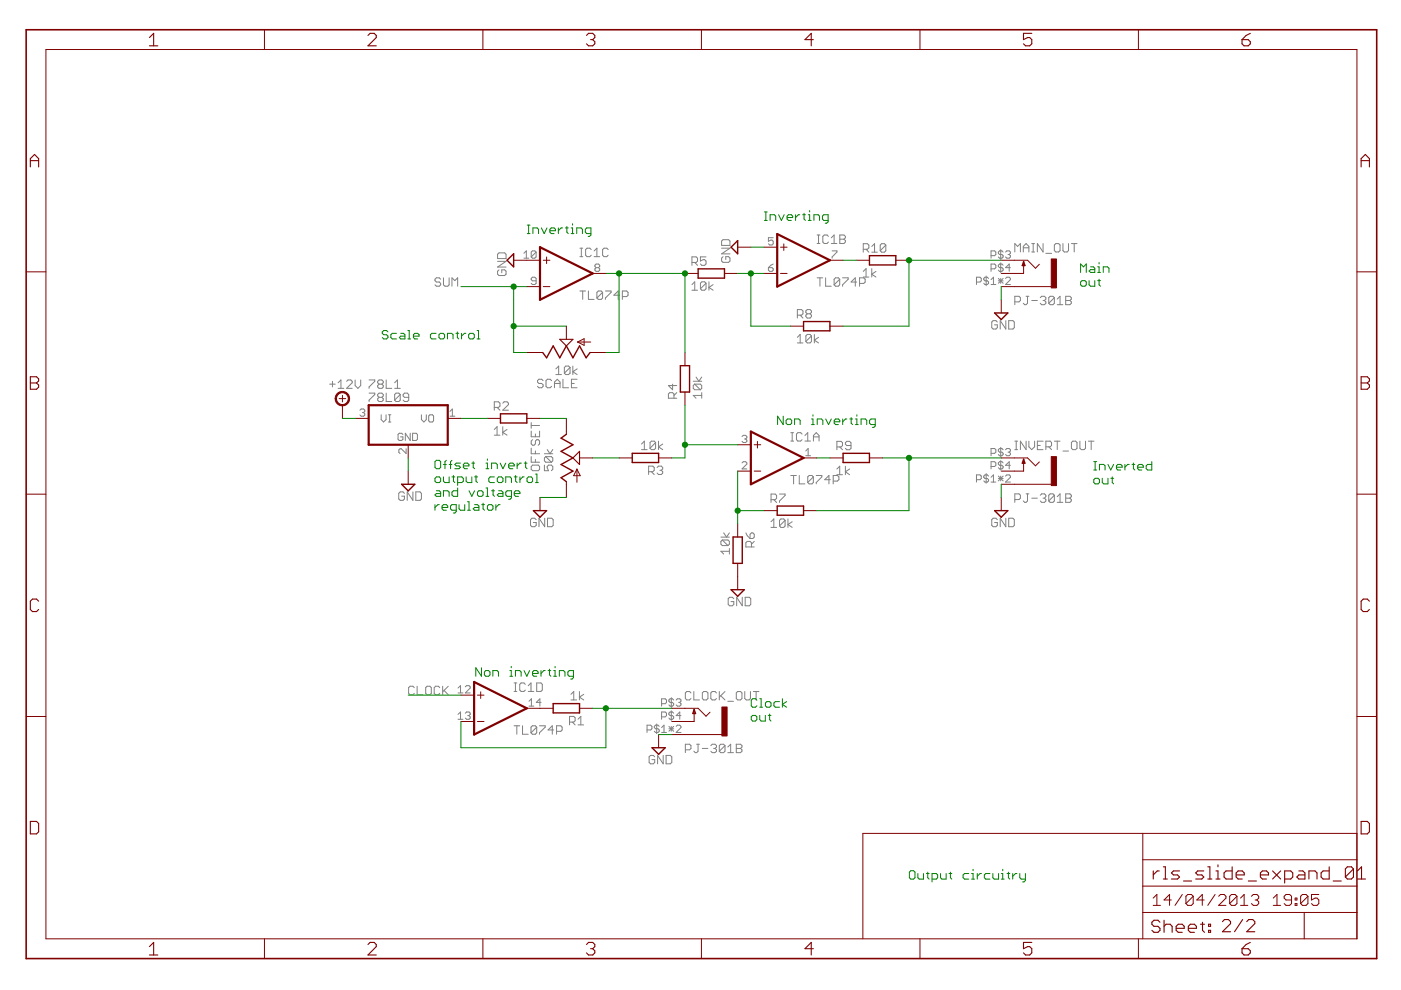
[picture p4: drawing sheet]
<svg xmlns="http://www.w3.org/2000/svg" width="297mm" height="210mm" viewBox="0 0 297 210" stroke-linecap="round" stroke-linejoin="round" font-family="sans-serif">
<g fill="none" stroke="#808080" stroke-width=".21">
<path d="M93.4 59.2l-.3-.3h-.6l-.3 .3v.3l.3 .3h.6l.3 .3v.3l-.3 .3h-.6l-.3-.3M94 58.9v1.5l.3 .3h.6l.3-.3v-1.5M105.5 55.4h1.8l-1.8 1.2h1.8M105.8 57.2l-.3 .3v.6l.3 .3h1.2l.3-.3v-.6l-.3-.3h-.6v.6M105.8 53.6h1.2l.3 .3v.9h-1.8v-.9zM111.1 54.7h1M111.1 53.7l.5-.5v1.5M113.7 53.4l-.3-.2h-.5l-.3 .2v1.1M113.7 59.5h-.8l-.3-.2v-.3l.3-.2h.5l.3 .2v1.1l-.3 .2h-.5l-.3-.2M113.7 53.4v1.1l-.3 .2h-.5l-.3-.2M113.7 53.4l-1.1 1.1M123 54.4h.5"/>
<path d="M123 52.6h.5M123.3 52.6v1.8M125.3 52.9l-.2-.3h-.6l-.3 .3v1.2l.3 .3h.6l.2-.3M126 53.2l.6-.6v1.8M126 54.4h1.1M126.4 56.7l-.3 .3v.3l.3 .2h.5l.2-.2v-.3l-.2-.3M126.4 56.7l-.3-.2v-.3l.3-.2h.5l.2 .2v.3l-.2 .2M126.4 56.7h.5M128.9 52.9l-.2-.3h-.6l-.3 .3v1.2l.3 .3h.6l.2-.3M146.7 55.6h.9l.3-.2v-.6l-.3-.3h-.9v1.8M147.3 55.6l.6 .7M149.7 54.5h-1.2v.9l.6-.3h.3l.3 .3v.6l-.3 .3h-.6l-.3-.3"/>
<path d="M150.3 59.8v1.7M153 52.6h1.8l-1.8 1.2h1.8M153.3 54.4l-.3 .3v.6l.3 .3h1.2l.3-.3v-.6l-.3-.3h-.6v.6M153.3 50.8h1.2l.3 .3v.9h-1.8v-.9zM162.9 56.7h.8l.2 .3v.3l-.2 .2h-.5l-.3-.2zM163.9 56l-1 .7M163.9 50.4h-1v.8l.5-.3h.3l.2 .3v.5l-.2 .2h-.5l-.3-.2M173.2 58.9h1.2M173.2 51.6h.6M173.2 49.8h.6M173.5 49.8v1.8M173.8 58.9v1.8"/>
<path d="M175 58.9v1.8h1.2M175.6 50.1l-.3-.3h-.5l-.3 .3v1.2l.3 .3h.5l.3-.3M176.3 50.4l.5-.6v1.8M176.3 51.6h1.1M176.4 53.2h1v.2l-1 1.1v.2M178 59.2l-.3-.3h-.6l-.3 .3v1.2M178 59.2v1.2l-.3 .3h-.6l-.3-.3M178 59.2l-1.2 1.2M178.1 49.8h.8l.3 .3v.3l-.3 .3 .3 .3v.3l-.3 .3h-.8zM178.1 50.7h.8M178.6 58.9h1.2v.3l-1.2 1.2v.3M181.6 59.8h-1.2l.9-.9v1.8"/>
<path d="M183 57.6l.6-.6v1.7M183 58.7h1.2M183 52.9h.9l.3-.3v-.6l-.3-.3h-.9v1.8M183.6 52.9l.6 .6M184.8 57v1.7M184.8 52.3l.6-.6v1.8M184.8 53.5h1.2M185.7 57.6l-.9 .5 .9 .6M187.8 52l-.3-.3h-.6l-.3 .3v1.2M187.8 52v1.2l-.3 .3h-.6l-.3-.3M187.8 52l-1.2 1.2M207 59.8h.8l.2-.3v-.5l-.2-.2h-.8v1.5"/>
<path d="M209.1 58.5v2.1M209.6 59l-.3-.2h-.5l-.2 .2v.3l.2 .2h.5l.3 .3v.3l-.3 .2h-.5l-.2-.2M210.1 54.2h.8l.2-.2v-.6l-.2-.2h-.8v1.5M210.1 59.3l.5-.5v1.5M210.1 57h.8l.2-.3v-.5l-.2-.2h-.8v1.5M211.7 59.5h1M211.7 59l1 1.1M212.2 52.9v2.1M212.2 55.7v2.1M212.2 59v1.1M212.7 56.2l-.3-.2h-.5l-.2 .2v.3l.2 .2h.5l.3 .3v.3l-.3 .2h-.5l-.2-.2M212.7 53.4l-.3-.2h-.5l-.2 .2v.3l.2 .3h.5l.3 .2v.3l-.3 .2h-.5l-.2-.2"/>
<path d="M212.7 59l-1 1.1M213.2 53.4l.3-.2h.5l.2 .2v.3l-.2 .3M213.2 59l.3-.2h.5l.2 .2v.3l-1 1h1M213.7 54h.3M214 54l.2 .2v.3l-.2 .2h-.5l-.3-.2M214.2 56.7h-1l.8-.7v1.5M215.2 53.4v-1.8l.6 .6 .5-.6v1.8M217 53.4v-1.2l.6-.6 .5 .6v1.2M217 52.5h1.1M218.8 53.4h.6M218.8 51.6h.6M219.1 51.6v1.8"/>
<path d="M221.1 51.6v1.8l-1.2-1.8v1.8M221.7 53.7h1.2M223.5 51.9l.4-.3h.6l.2 .3v1.2l-.2 .3h-.6l-.4-.3zM225.4 51.6v1.5l.3 .3h.6l.2-.3v-1.5M227.2 51.6h1.1M227.8 51.6v1.8M95.8 60.7v-1.8l.6 .6 .6-.6v1.8M117.9 78.2l.5-.6v1.8M117.9 79.4h1.1M120.9 77.9v1.2l-.4 .3h-.5l-.3-.3M120.9 77.9l-.4-.3h-.5l-.3 .3v1.2M120.9 77.9l-1.2 1.2"/>
<path d="M121.5 77.6v1.8M122.4 78.2l-.9 .6 .9 .6M123 61.7h1.2M123.5 61.7v1.8M124.8 61.7v1.8h1.2M127.8 62l-.3-.3h-.6l-.3 .3v1.2M127.8 62v1.2l-.3 .3h-.6l-.3-.3M127.8 62l-1.2 1.2M128.4 61.7h1.2v.3l-1.2 1.2v.3M131.4 62.6h-1.2l.9-.9v1.8M132 62.9h.9l.3-.3v-.6l-.3-.3h-.9v1.8M146.7 60.3l.6-.5v1.7"/>
<path d="M146.7 61.5h1.2M147.6 79.9l.6 .9 .6-.9M149.7 60v1.2l-.3 .3h-.6l-.3-.3M149.7 60l-.3-.2h-.6l-.3 .2v1.2M149.7 60l-1.2 1.2M151.2 60.3l-.9 .6 .9 .6M169.1 71.5l.6-.6v1.8M169.1 72.7h1.1M169.1 66.8h.8l.3-.3v-.6l-.3-.3h-.8v1.8M169.7 66.8l.5 .6M171.2 66.5l-.3-.3v-.3l.3-.3h.5l.3 .3v.3l-.3 .3M171.2 66.5l-.3 .3v.3l.3 .3h.5l.3-.3v-.3l-.3-.3"/>
<path d="M171.2 66.5h.5M172 71.2v1.2l-.3 .3h-.5l-.3-.3M172 71.2l-.3-.3h-.5l-.3 .3v1.2M172 71.2l-1.1 1.2M172.7 70.9v1.8M173.5 71.5l-.8 .6 .8 .6M182.2 60.1h.9l.3-.3v-.6l-.3-.3h-.9v1.8M210.1 60.3h1M211.5 68.3l-.3-.3h-.6l-.3 .3v1.2l.3 .3h.6l.3-.3v-.6h-.6M213.3 68v1.8l-1.2-1.8v1.8M213.9 68h.9l.3 .3v1.2l-.3 .3h-.9zM215.2 64h.8l.3-.3v-.6l-.3-.3h-.8v1.8"/>
<path d="M217.6 62.8h.5M217.8 62.8v1.5l-.2 .3h-.3l-.3-.3M218.8 63.7h1.1M220.6 63.1l.3-.3h.5l.3 .3v.3l-.3 .3M221.1 63.7h.3M221.4 63.7l.3 .3v.3l-.3 .3h-.5l-.3-.3M223.5 63.1l-.3-.3h-.5l-.3 .3v1.2M223.5 63.1v1.2l-.3 .3h-.5l-.3-.3M223.5 63.1l-1.1 1.2M224.2 63.4l.5-.6v1.8M224.2 64.6h1.1M226 62.8h.8l.3 .3v.3l-.3 .3 .3 .3v.3l-.3 .3h-.8z"/>
<path d="M226 63.7h.8M69.9 81.4h1.2M70.5 80.9v1.1M71.7 81.2l.6-.6v1.7M71.7 82.3h1.2M73.5 80.9l.3-.3h.6l.3 .3v.3l-1.2 1.1h1.2M75.3 80.6v1.1l.6 .6 .6-.6v-1.1M76.3 87l.3-.3h.5l.2 .3v.2l-.2 .3M76.8 87.5h.3M77.1 87.5l.2 .2v.3l-.2 .2h-.5l-.3-.2M78.3 83.4h1.2v.3l-1.2 1.1v.3M78.3 80.6h1.2v.3l-1.2 1.1v.3"/>
<path d="M80.4 81.4h.6M80.4 84.2l-.3-.3v-.2l.3-.3h.6l.3 .3v.2l-.3 .3M80.4 81.4l-.3-.2v-.3l.3-.3h.6l.3 .3v.3l-.3 .2M80.4 81.4l-.3 .3v.3l.3 .3h.6l.3-.3v-.3l-.3-.3M80.4 84.2l-.3 .3v.3l.3 .3h.6l.3-.3v-.3l-.3-.3M80.4 84.2h.6M80.8 87.9v1.1l.5 .5 .6-.5v-1.1M81.9 83.4v1.7h1.2M81.9 80.6v1.7h1.2M82.4 89.5h.5M82.4 87.9h.5M82.6 87.9v1.6"/>
<path d="M83.7 82.3h1.2M83.7 81.2l.6-.6v1.7M84.9 83.7l-.3-.3h-.6l-.3 .3v1.1M84.9 83.7v1.1l-.3 .3h-.6l-.3-.3M84.9 83.7l-1.2 1.1M85.4 92.1l-.2-.2h-.6l-.2 .2v1l.2 .3h.6l.2-.3v-.5h-.5M86.1 95.1v1.1l-1-1.1h-.3l-.2 .3v.5l.2 .3M86.7 84.2h-.9l-.3-.3v-.2l.3-.3h.6l.3 .3v1.1l-.3 .3h-.6l-.3-.3M87 91.9v1.5l-1.1-1.5v1.5M87.5 91.9h.7l.3 .2v1l-.3 .3h-.7zM89.3 87.9v1.1l.6 .5 .5-.5v-1.1M90.9 88.2l.2-.3h.6l.2 .3v1l-.2 .3h-.6l-.2-.3z"/>
<path d="M95.4 88.2h1M95.4 87.2l.5-.5v1.5M104.8 91.1l.6-.6v1.8M104.8 92.3h1.2M104.8 86.4h.9l.3-.3v-.6l-.3-.3h-.9v1.8M105.4 86.4l.6 .6M106.6 90.5v1.8M106.6 85.5l.3-.3h.6l.3 .3v.3l-1.2 1.2h1.2M107.5 91.1l-.9 .6 .9 .6M112.6 91.4v1.2h1.8v-1.2M112.6 98.9l.3-.3h1.2l.3 .3v.6l-.3 .3h-1.2l-.3-.3zM112.6 96.8v1.2h1.8"/>
<path d="M112.6 95v1.2h1.8M112.6 89.6v1.2M112.6 90.2h1.8M112.9 93.2l-.3 .3v.6l.3 .3h.3l.3-.3v-.6l.3-.3h.3l.3 .3v.6l-.3 .3M113.5 92v.6M113.5 95.6v.6M113.5 97.4v.6M115.1 80.7l-.2-.3h-.6l-.3 .3v.3l.3 .3h.6l.2 .3v.3l-.2 .3h-.6l-.3-.3M115.4 98.6v1.2h.9l-.3-.6v-.3l.3-.3h.6l.3 .3v.6l-.3 .3M115.4 96.2h1.8M115.7 96.8l-.3 .3v.6l.3 .3h1.2M115.7 96.8h1.2l.3 .3v.6l-.3 .3"/>
<path d="M115.7 96.8l1.2 1.2M116 95.3l.6 .9 .6-.9M116.9 80.7l-.3-.3h-.5l-.3 .3v1.2l.3 .3h.5l.3-.3M117.6 81.3h1.1M117.6 82.2v-1.2l.6-.6 .5 .6v1.2M119.4 80.4v1.8h1.1M121.2 81.3h.6M122.3 80.4h-1.1v1.8h1.1M136 94.1l.6-.6v1.8M136 95.3h1.2M139 93.8v1.2l-.3 .3h-.6l-.3-.3M139 93.8l-.3-.3h-.6l-.3 .3v1.2"/>
<path d="M139 93.8l-1.2 1.2M139.3 99.1l.3-.3h.6l.3 .3v.3l-.3 .3M139.6 93.5v1.8M139.9 99.7h.3M140.2 99.7l.3 .3v.3l-.3 .3h-.6l-.3-.3M140.5 94.1l-.9 .6 .9 .6M142.6 81.4v1.2l-.9-.9h1.8M142.9 84.4v-.9l-.3-.3h-.6l-.3 .3v.9h1.8M143.5 83.2l-.6 .6M147 80.8h1.8M147.3 81.4h1.2l.3 .3v.6l-.3 .3M147.3 81.4l-.3 .3v.6l.3 .3h1.2"/>
<path d="M147.3 81.4l1.2 1.2M148.8 83.8h-1.8l.6 .6M148.8 83.2v1.2M157.3 92.6l.3-.3h.5l.2 .3v.2l-.2 .3M157.3 98.1l.3-.2h.5l.2 .2v.3l-1 1h1M157.8 93.1h.3M158.1 93.1l.2 .2v.3l-.2 .2h-.5l-.3-.2M167.7 93.5h.6M167.7 91.7h.6M168 91.7v1.8M170.1 92l-.3-.3h-.6l-.3 .3v1.2l.3 .3h.6l.3-.3M170.7 92.3l.6-.6v1.8"/>
<path d="M170.7 93.5h1.2M170.8 96.6h1.1M170.8 95.6l.5-.5v1.5M172.5 93.5v-1.2l.6-.6 .6 .6v1.2M172.5 92.6h1.2M177.4 99.4l.6-.6v1.8M177.4 94.8h.9l.3-.3v-.6l-.3-.3h-.9v1.8M178 94.8l.6 .6M179.2 98.8v1.8M180.1 99.4l-.9 .6 .9 .6M180.4 94.5h-.9l-.3-.3v-.3l.3-.3h.6l.3 .3v1.2l-.3 .3h-.6l-.3-.3M210.1 96.1h.8l.2-.2v-.5l-.2-.3h-.8v1.5"/>
<path d="M210.1 98.9h.8l.2-.2v-.6l-.2-.2h-.8v1.5M212.2 94.8v2.1M212.2 97.6v2.1M212.7 95.4l-.3-.3h-.5l-.2 .3v.2l.2 .3h.5l.3 .2v.3l-.3 .2h-.5l-.2-.2M212.7 98.1l-.3-.2h-.5l-.2 .2v.3l.2 .3h.5l.3 .2v.3l-.3 .2h-.5l-.2-.2M213.2 95.4l.3-.3h.5l.2 .3v.2l-.2 .3M213.7 95.9h.3M214 95.9l.2 .2v.3l-.2 .2h-.5l-.3-.2M214.2 98.7h-1l.8-.8v1.5M215.2 95.3h.6M215.2 93.5h.6M215.5 93.5v1.8"/>
<path d="M217.6 93.5v1.8l-1.3-1.8v1.8M218.1 93.5v1.2l.6 .6 .7-.6v-1.2M219.9 94.4h.7M221.1 93.5h-1.2v1.8h1.2M221.7 94.7h1l.2-.3v-.6l-.2-.3h-1v1.8M222.4 94.7l.5 .6M223.5 93.5h1.2M224.2 93.5v1.8M225.4 95.6h1.1M227.2 93.8l.3-.3h.5l.3 .3v1.2l-.3 .3h-.5l-.3-.3zM229 93.5v1.5l.3 .3h.5l.3-.3v-1.5M230.8 93.5h1.1"/>
<path d="M231.4 93.5v1.8M85.7 104.6l-.3-.3h-.5l-.4 .3v1.2l.4 .3h.5l.3-.3v-.6h-.5M87.5 104.3v1.8l-1.2-1.8v1.8M88.2 104.3h.8l.3 .3v1.2l-.3 .3h-.8zM113.7 110.2l-.3-.3h-.6l-.3 .3v1.2l.3 .3h.6l.3-.3v-.6h-.6M115.5 109.9v1.8l-1.2-1.8v1.8M116.1 109.9h.9l.3 .3v1.2l-.3 .3h-.9zM137.5 100h.9l.3-.3v-.6l-.3-.3h-.9v1.8M138.1 100l.6 .6M152.8 113.9h1.8M153.1 114.5h1.2l.3 .3v.6l-.3 .3M153.1 114.5l-.3 .3v.6l.3 .3h1.2"/>
<path d="M153.1 114.5l1.2 1.2M153.4 113l.7 .9 .5-.9M154.6 116.9h-1.8l.6 .6M154.6 116.3v1.2M158.1 113l.3 .6 .6 .6M159 113.3l.3-.3h.3l.3 .3v.6l-.3 .3h-.6zM159.3 116v-.9l-.3-.3h-.6l-.3 .3v.9h1.8M159.9 114.8l-.6 .6M163.5 105.9h.9l.3-.3v-.5l-.3-.3h-.9v1.7M163.5 110.6l.6-.6v1.8M163.5 111.8h1.2M164.1 105.9l.6 .6"/>
<path d="M165.3 104.8h1.2v.3l-1.2 1.1v.3M166.5 110.3v1.2l-.3 .3h-.6l-.3-.3M166.5 110.3l-.3-.3h-.6l-.3 .3v1.2M166.5 110.3l-1.2 1.2M167.1 110v1.8M167.7 100.8h1.1M168 110.6l-.9 .6 .9 .6M168.3 100.8v1.8M169.5 100.8v1.8h1.1M172.4 101.1l-.3-.3h-.5l-.3 .3v1.2M172.4 101.1v1.2l-.3 .3h-.5l-.3-.3M172.4 101.1l-1.1 1.2"/>
<path d="M173.1 100.8h1.1v.3l-1.1 1.2v.3M176 101.7h-1.1l.8-.9v1.8M176.7 102h.8l.4-.3v-.6l-.4-.3h-.8v1.8M177.4 100.6h1.2M207 101.7h.8l.2-.2v-.6l-.2-.2h-.8v1.5M209.1 100.4v2.1M209.6 100.9l-.3-.2h-.5l-.2 .2v.3l.2 .3h.5l.3 .2v.3l-.3 .2h-.5l-.2-.2M210.1 102.2h1M210.1 101.2l.5-.5v1.5M211.5 110.2l-.3-.3h-.6l-.3 .3v1.2l.3 .3h.6l.3-.3v-.6h-.6M211.7 100.9l1 1.1M211.7 101.5h1"/>
<path d="M212.2 100.9v1.1M212.7 100.9l-1 1.1M213.2 100.9l.3-.2h.5l.2 .2v.3l-1 1h1M213.3 109.9v1.8l-1.2-1.8v1.8M213.9 109.9h.9l.3 .3v1.2l-.3 .3h-.9zM215.2 105.9h.8l.3-.3v-.6l-.3-.3h-.8v1.8M217.6 104.7h.5M217.8 104.7v1.5l-.2 .3h-.3l-.3-.3M218.8 105.6h1.1M220.6 105l.3-.3h.5l.3 .3v.3l-.3 .3M221.1 105.6h.3M221.4 105.6l.3 .3v.3l-.3 .3h-.5l-.3-.3"/>
<path d="M223.5 105l-.3-.3h-.5l-.3 .3v1.2M223.5 105v1.2l-.3 .3h-.5l-.3-.3M223.5 105l-1.1 1.2M224.2 106.5h1.1M224.2 105.3l.5-.6v1.8M226 104.7h.8l.3 .3v.3l-.3 .3 .3 .3v.3l-.3 .3h-.8zM226 105.6h.8M155.6 126.9l-.3-.3h-.6l-.3 .3v1.2l.3 .3h.6l.3-.3v-.5h-.6M157.4 126.6v1.8l-1.2-1.8v1.8M158 126.6h.9l.3 .3v1.2l-.3 .3h-.9zM87.8 145.8l-.3-.3h-.6l-.3 .3v1.2l.3 .3h.6l.3-.3M88.4 145.5v1.8h1.2"/>
<path d="M90.3 145.8l.3-.3h.5l.3 .3v1.2l-.3 .3h-.5l-.3-.3zM93.2 145.8l-.3-.3h-.5l-.3 .3v1.2l.3 .3h.5l.3-.3M93.9 145.5v1.8M94.1 146.4l.9 .9M95 145.5l-1.1 1.2M97.1 151.5l.5-.5v1.5M97.1 145.9l.5-.5v1.5M97.1 152.5h1M97.1 146.9h1M98.7 151.2l.2-.2h.5l.3 .2v.3l-.3 .2M98.7 145.6l.2-.2h.5l.3 .2v.3l-1 1h1M99.2 151.7h.2"/>
<path d="M99.4 151.7l.3 .3v.3l-.3 .2h-.5l-.2-.2M109 153.9h1.2M109 146.6h.6M109 144.8h.6M109.3 144.8v1.8M109.6 153.9v1.8M110.8 153.9v1.8h1.2M111.4 145.1l-.3-.3h-.6l-.3 .3v1.2l.3 .3h.6l.3-.3M112 145.4l.6-.6v1.8M112 146.6h1.2M112.2 148.7l.5-.5v1.5M112.2 149.7h1"/>
<path d="M113.8 154.2l-.3-.3h-.6l-.3 .3v1.2M113.8 154.2v1.2l-.3 .3h-.6l-.3-.3M113.8 144.8h.9l.3 .3v1.2l-.3 .3h-.9zM113.8 154.2l-1.2 1.2M114.4 153.9h1.2v.3l-1.2 1.2v.3M114.7 148.9h-1l.8-.7v1.5M117.4 154.8h-1.2l.9-.9v1.8M118 155.1h.9l.3-.3v-.6l-.3-.3h-.9v1.8M120.8 153.1h.8l.3-.3v-.6l-.3-.3h-.8v1.8M121.1 147.2l.5-.6v1.8M121.1 148.4h1.2M121.3 153.1l.6 .6"/>
<path d="M122.6 152.5l.5-.6v1.8M122.6 153.7h1.1M122.9 146.6v1.8M123.8 147.2l-.9 .6 .9 .6M137.2 154.8h.8l.2-.3v-.5l-.2-.2h-.8v1.5M139.2 153.5v2.1M139.8 154l-.3-.2h-.5l-.3 .2v.3l.3 .2h.5l.3 .3v.2l-.3 .3h-.5l-.3-.3M140.3 152h.7l.3-.3v-.5l-.3-.2h-.7v1.5M140.3 155.3h1M140.3 154.3l.5-.5v1.5M140.3 149.2h.7l.3-.3v-.5l-.3-.2h-.7v1.5M141.8 154.5h1"/>
<path d="M141.8 154l1 1M142.3 147.9v2.1M142.3 150.7v2.1M142.3 154v1M142.8 151.2l-.2-.2h-.5l-.3 .2v.3l.3 .2h.5l.2 .3v.3l-.2 .2h-.5l-.3-.2M142.8 148.4l-.2-.2h-.5l-.3 .2v.3l.3 .2h.5l.2 .3v.3l-.2 .2h-.5l-.3-.2M142.8 154l-1 1M143.4 154l.2-.2h.5l.3 .2v.3l-1 1h1M143.4 148.4l.2-.2h.5l.3 .2v.3l-.3 .2M143.9 148.9h.2M144.1 148.9l.3 .3v.3l-.3 .2h-.5l-.2-.2M144.4 151.7h-1l.7-.7v1.5"/>
<path d="M145.3 159h.9l.3-.3v-.6l-.3-.3h-.9v1.8M146.5 146.9l-.3-.3h-.6l-.3 .3v1.2l.3 .3h.6l.3-.3M147.1 146.6v1.8h1.2M147.7 157.8h.6M148 157.8v1.5l-.3 .3h-.3l-.3-.3M148.9 158.7h1.2M148.9 146.9l.3-.3h.6l.3 .3v1.2l-.3 .3h-.6l-.3-.3zM150.7 158.1l.3-.3h.6l.3 .3v.3l-.3 .3M151.3 158.7h.3M151.6 158.7l.3 .3v.3l-.3 .3h-.6l-.3-.3M151.9 146.9l-.3-.3h-.6l-.3 .3v1.2l.3 .3h.6l.3-.3M152.5 146.6v1.8"/>
<path d="M152.8 147.5l.9 .9M153.7 158.1l-.3-.3h-.6l-.3 .3v1.2M153.7 158.1v1.2l-.3 .3h-.6l-.3-.3M153.7 158.1l-1.2 1.2M153.7 146.6l-1.2 1.2M154.3 159.6h1.2M154.3 158.4l.6-.6v1.8M154.3 148.7h1.2M156.1 157.8h.9l.3 .3v.3l-.3 .3 .3 .3v.3l-.3 .3h-.9zM156.1 158.7h.9M156.4 146.6h.6l.3 .3v1.2l-.3 .3h-.6l-.3-.3v-1.2zM157.9 146.6v1.5l.3 .3h.6l.3-.3v-1.5"/>
<path d="M159.7 146.6h1.2M160.3 146.6v1.8M138.8 160.5l-.3-.3h-.6l-.3 .3v1.1l.3 .3h.6l.3-.3v-.5h-.6M140.6 160.2v1.7l-1.2-1.7v1.7M141.2 160.2h.9l.3 .3v1.1l-.3 .3h-.9z"/>
</g>
<g fill="none" stroke="#800000" stroke-width=".21">
<path d="M9.7 10.5h278v188.6h-278zM56.1 6.3v4.2M102.4 6.3v4.2M148.7 6.3v4.2M195.1 6.3v4.2M241.4 6.3v4.2M5.5 57.6h4.2M108.9 55.2h5.6M115.2 55.2h1.4M115.9 54.5v1.4M125.7 58h2.8M145.2 58h2.8"/>
<path d="M153.6 58h2.8M156.4 52.4h2.8M162 58h2.8M162 52.4h2.8M165.5 58h1.4M165.5 52.4h1.4M166.2 51.7v1.4M176 55.2h2.8M181.5 55.2h2.8M189.9 55.2h2.8M212.3 55.2h5.6l1.6 1.7 .9-.9M217 55.5v2.5h-4.7"/>
<path d="M287.7 57.6h4.2M111.7 60.8h2.8M111.7 74.7h3.4M115.2 60.8h1.4M120.1 69.2v2.7M122.4 72.5h2.8M122.4 72.5l1.4-.7v1.4zM125.1 74.7h3.4M145.2 74.7v2.8M167.6 69.2h2.8M176 69.2h2.8M212.3 60.8h10.6"/>
<path d="M212.3 63.6v2.8M71.9 84.5h1.4M72.6 83.8v1.4M72.6 85.9v2.8M75.4 88.7h2.8M86.6 94.3v2.8M86.6 99.9v2.8M94.9 88.7h2.8M103.3 88.7h2.8M111.7 88.7h2.8M120.1 88.7v3.4M122.3 99.5v2.8"/>
<path d="M122.3 99.5l.7 1.4h-1.4zM122.9 97.1h2.8M131.3 97.1h2.7M139.6 97.1h2.8M145.2 83.1v2.8M156.4 99.9h2.8M156.4 94.3h2.8M159.9 99.9h1.4M159.9 94.3h1.4M160.6 93.6v1.4M170.4 97.1h2.8M176 97.1h2.8"/>
<path d="M184.3 97.1h2.8M212.3 97.1h5.6l1.6 1.7 .9-.9M217 97.4v2.5h-4.7M5.5 104.8h4.2M114.5 105.5v2.8M120.1 102.1v3.4M156.4 111.1v2.8M156.4 119.4v5.6M162 108.3h2.8M170.4 108.3h2.8M212.3 102.7h10.6M212.3 105.5v2.8"/>
<path d="M287.7 104.8h4.2M5.5 151.9h4.2M97.7 147.4h2.8M97.7 153h2.8M101.2 147.4h1.4M101.2 153h1.4M101.9 146.7v1.4M111.7 150.2h5.6M122.9 150.2h2.8M139.6 155.7v2.8M142.4 150.2h5.6l1.7 1.6 .8-.8M142.4 155.7h10.7"/>
<path d="M147.2 150.5v2.5h-4.8M287.7 151.9h4.2M242.3 176.7v22.4M287.7 176.7h-104.8v22.4M56.1 199.1v4.1M102.4 199.1v4.1M148.7 199.1v4.1M195.1 199.1v4.1M241.4 199.1v4.1M242.3 193.5h45.4M242.3 187.9h45.4M242.3 182.3h45.4"/>
<path d="M244.5 190.4l.8-.7v2.3M244.5 192h1.5M248.3 190.8h-1.5l1.2-1.1v2.3M250.7 189.7l-1.6 2.3M253 190v1.6l-.4 .4h-.8l-.4-.4M253 190l-.4-.3h-.8l-.4 .3v1.6M253 190l-1.6 1.6M255.3 190.8h-1.6l1.2-1.1v2.3M257.6 189.7l-1.5 2.3M258.4 190l.4-.3h.7l.4 .3v.4l-1.5 1.6h1.5M262.3 190v1.6l-.4 .4h-.8l-.4-.4M262.3 190l-.4-.3h-.8l-.4 .3v1.6"/>
<path d="M262.3 190l-1.6 1.6M263 192h1.6M263 190.4l.8-.7v2.3M265.3 190l.4-.3h.8l.4 .3v.4l-.4 .4M266.1 190.8h.4M266.5 190.8l.4 .4v.4l-.4 .4h-.8l-.4-.4M270 192h1.5M270 190.4l.7-.7v2.3M273.8 190.8h-1.1l-.4-.4v-.4l.4-.3h.7l.4 .3v1.6l-.4 .4h-.7l-.4-.4M274.6 191.6h.4v.4h-.4zM274.6 190.4h.4v.4h-.4zM276.5 193.5v5.6"/>
<path d="M277.3 190v1.6l-.4 .4h-.8l-.3-.4M277.3 190l-.4-.3h-.8l-.3 .3v1.6M277.3 190l-1.5 1.6M279.6 189.7h-1.5v1.1l.7-.4h.4l.4 .4v.8l-.4 .4h-.8l-.3-.4"/>
</g>
<g fill="none" stroke="#800000" stroke-width=".3">
<path d="M107.5 55.2l1.4-1.4v2.8zM148 57h5.6v2h-5.6zM156.4 51v2.8l-1.4-1.4zM184.3 54.2h5.6v2h-5.6zM217 55.5l.3 .8h-.6zM115.1 74.7l.8 1.2 1.4-2.6 1.4 2.6 1.4-2.6 1.4 2.6 1.4-2.6 1.4 2.6 .8-1.2M144.3 77.5h1.9v5.6h-1.9zM170.4 68.2h5.6v1.9h-5.6zM210.9 66.4h2.8l-1.4 1.4zM106.1 87.7h5.6v2h-5.6zM120.1 92.1l-1.1 .8 2.5 1.4-2.5 1.4 2.5 1.4-2.5 1.4 2.5 1.4-2.5 1.4 1.1 .8M134 96.1h5.6v2h-5.6z"/>
<path d="M178.8 96.1h5.5v2h-5.5zM217 97.4l.3 .8h-.6zM85.2 102.7h2.7l-1.3 1.4zM113.1 108.3h2.8l-1.4 1.4zM155.4 113.9h2v5.5h-2zM164.8 107.3h5.6v1.9h-5.6zM210.9 108.3h2.8l-1.4 1.4zM155 125h2.8l-1.4 1.4zM117.3 149.2h5.6v2h-5.6zM138.2 158.5h2.8l-1.4 1.4zM147.2 150.5l.3 .8h-.6z"/>
</g>
<g fill="#800000" stroke="#800000" stroke-width=".21">
<path d="M222.9 96.8h1.1v6.2h-1.1z"/>
<path d="M222.9 54.9h1.1v6.1h-1.1z"/>
<path d="M153.1 149.9h1.1v6.1h-1.1z"/>
</g>
<path d="M114.5 52.4l11.2 5.6-11.2 5.6zM164.8 49.6l11.2 5.6-11.2 5.6zM78.2 85.9h16.7v8.4h-16.7zM159.2 91.5l11.2 5.6-11.2 5.6zM100.5 144.6l11.2 5.6-11.2 5.5z" fill="none" stroke="#800000" stroke-width=".47"/>
<g fill="none" stroke="#800000" stroke-width=".23">
<path d="M31.7 8l.9-.9v2.6M31.7 9.7h1.8M78 7.5l.5-.4h.8l.5 .4v.5l-1.8 1.7h1.8M124.4 7.5l.4-.4h.9l.4 .4v.5l-.4 .4M125.2 8.4h.5M125.7 8.4l.4 .4v.5l-.4 .4h-.9l-.4-.4M172.4 8.4h-1.7l1.3-1.3v2.6M218.8 7.1h-1.8v1.3l.9-.4h.4l.5 .4v.9l-.5 .4h-.9l-.4-.4M263.3 8.4h1.3l.5 .4v.5l-.5 .4h-.8l-.5-.4zM265.1 7.1l-.9 .4-.9 .9M6.4 35.4v-1.8l.9-.9 .9 .9v1.8M6.4 34.1h1.8"/>
<path d="M288.6 34.1h1.7M288.6 35.4v-1.8l.9-.9 .8 .9v1.8M6.4 79.9h1.3l.5 .4v.5l-.5 .4 .5 .4v.5l-.5 .4h-1.3zM118.7 71.9h2.8l-1.4 1.4zM288.6 79.9h1.3l.4 .4v.5l-.4 .4 .4 .4v.5l-.4 .4h-1.3zM6.4 81.2h1.3M121.5 97.1l1.4-1.4v2.8zM288.6 81.2h1.3M8.2 127.5l-.5-.5h-.8l-.5 .5v1.7l.5 .5h.8l.5-.5M290.3 127.5l-.4-.5h-.9l-.4 .5v1.7l.4 .5h.9l.4-.5M6.4 174.2h1.3l.5 .4v1.8l-.5 .4h-1.3zM288.6 174.2h1.3l.4 .4v1.8l-.4 .4h-1.3z"/>
<path d="M218.8 199.8h-1.8v1.3l.9-.4h.4l.5 .4v.9l-.5 .5h-.9l-.4-.5M244.5 184.7v1.7M245.8 184.7h-.4l-.9 .8M245.9 195.5l-.4-.4h-.8l-.5 .4v.5l.5 .4h.8l.4 .4v.5l-.4 .4h-.8l-.5-.4M246.7 183.8h.4v2.6M246.7 186.4h.8M246.8 195.1v2.6M246.8 196.4l.4-.4h.9l.4 .4v1.3M249.4 196.8h1.7v-.4l-.4-.4h-.9l-.4 .4v.9l.4 .4h.9M250.1 184.7h-1.3l-.4 .4 .4 .4h.9l.4 .4-.4 .5h-1.3M250.9 186.8h1.7M251.9 196.8h1.8v-.4l-.5-.4h-.8l-.5 .4v.9l.5 .4h.8"/>
<path d="M254.5 196h.9M255 195.5v1.8l.4 .4M255.2 184.7h-1.3l-.4 .4 .4 .4h.9l.4 .4-.4 .5h-1.3M256.1 183.8h.4v2.6M256.1 186.4h.8M256.2 196h.5v.4h-.5zM256.2 197.3h.5v.4h-.5zM257.8 184.7h.4v1.7M257.8 186.4h.9M258.2 183.4v.4M259.2 195.4l.4-.4h.9l.4 .4v.4l-1.7 1.7h1.7M261.2 183.8v2.6h-1.3l-.4-.5v-.8l.4-.4h1.3"/>
<path d="M262.1 185.5h1.7v-.4l-.4-.4h-.9l-.4 .4v.8l.4 .5h.9M263.5 195l-1.8 2.5M264.3 195.4l.5-.4h.8l.4 .4v.4l-1.7 1.7h1.7M264.7 186.8h1.7M265.1 199.8l-.9 .5-.9 .8M267.2 185.5h1.7v-.4l-.4-.4h-.8l-.5 .4v.8l.5 .5h.8M269.8 184.7l1.7 1.7M271.5 184.7l-1.7 1.7M272.4 186.4h1.3l.4-.5v-.8l-.4-.4h-1.3v2.5M275.4 184.7h.8l.5 .4v1.3h-1.3l-.4-.5 .4-.4h1.3M277.5 186.4v-1.7h1.3l.4 .4v1.3M281.8 183.8v2.6h-1.3l-.4-.5v-.8l.4-.4h1.3"/>
<path d="M282.7 186.8h1.7M287 184.2l-.5-.4h-.8l-.5 .4v1.7M287 184.2v1.7l-.5 .5h-.8l-.5-.5M287 184.2l-1.8 1.7M287.8 186.4h1.7M287.8 184.7l.9-.9v2.6M31.7 200.7l.9-.9v2.7M31.7 202.5h1.8M78 200.3l.5-.5h.8l.5 .5v.4l-1.8 1.8h1.8M124.4 200.3l.4-.5h.9l.4 .5v.4l-.4 .4M125.2 201.1h.5M125.7 201.1l.4 .5v.4l-.4 .5h-.9l-.4-.5"/>
<path d="M172.4 201.1h-1.7l1.3-1.3v2.7M263.3 201.1h1.3l.5 .5v.4l-.5 .5h-.8l-.5-.5z"/>
</g>
<path d="M5.5 6.3h286.4v196.9h-286.4z" fill="none" stroke="#800000" stroke-width=".34"/>
<path d="M71.4 83.5a1.54 1.54 0 0 1 2.5 .2 1.54 1.54 0 0 1-.9 2.3 1.54 1.54 0 0 1-1.9-1.5h.2a1.25 1.25 0 0 1 1.8-1.2 1.25 1.25 0 0 1 .3 2.1 1.25 1.25 0 0 1-2-.6l-.1-.3h-.2z" fill-rule="evenodd" fill="#800000" stroke="#800000" stroke-width=".21"/>
<g fill="none" stroke="#008000" stroke-width=".21">
<path d="M111.8 49.5h.6M111.8 47.7h.6M112.1 47.7v1.8M113 49.5v-1.2h.9l.3 .3v.9M114.8 48.3l.6 1.2 .6-1.2M116.6 48.9h1.2v-.3l-.3-.3h-.6l-.3 .3v.6l.3 .3h.6M118.4 48.3v1.2M119.3 48.3h-.3l-.6 .6M119.9 48.3h.6M120.2 48v1.2l.3 .3M121.1 49.5h.6M121.1 48.3h.3v1.2"/>
<path d="M121.4 47.4v.3M122.3 49.5v-1.2h.9l.3 .3v.9M125.3 49.5h-.9l-.3-.3v-.6l.3-.3h.9v1.5l-.3 .3h-.3M128.5 58h16.7v16.7M131.3 58v16.7h-2.8M156.4 58h5.6M159.2 52.4h2.8M159.2 58v11.2h8.4M162.1 46.7h.6M162.1 44.9h.6M162.4 44.9v1.8M163.3 46.7v-1.2h.9l.3 .3v.9"/>
<path d="M165.1 45.5l.6 1.2 .6-1.2M166.9 46.1h1.2v-.3l-.3-.3h-.6l-.3 .3v.6l.3 .3h.6M168.7 45.5v1.2M169.6 45.5h-.3l-.6 .6M170.2 45.5h.6M170.5 45.2v1.2l.3 .3M171.4 46.7h.6M171.4 45.5h.3v1.2M171.7 44.6v.3M172.6 46.7v-1.2h.9l.3 .3v.9M175.6 46.7h-.9l-.3-.3v-.6l.3-.3h.9v1.5l-.3 .3h-.3M178.8 55.2h2.7"/>
<path d="M212.3 55.2h-19.6v14h-13.9M229.1 57.8v-1.8l.6 .6 .6-.6v1.8M229.1 59.8l.3-.3h.6l.3 .3v.6l-.3 .3h-.6l-.3-.3zM230.9 59.5v.9l.3 .3h.9v-1.2M231.2 56.6h.6l.3 .3v.9h-.9l-.3-.3 .3-.3h.9M232.7 56.6h.3v1.2M232.7 57.8h.6M232.7 59.5h.6M233 55.7v.3M233 59.2v1.2l.3 .3M233.9 57.8v-1.2h.9l.3 .3v.9M82.3 70.4l-.3-.3h-.6l-.4 .3v.3l.4 .3h.6l.3 .3v.3l-.3 .3h-.6l-.4-.3"/>
<path d="M84.1 70.7h-.9l-.3 .3v.6l.3 .3h.9M85 70.7h.6l.3 .3v.9h-.9l-.3-.3 .3-.3h.9M86.5 70.1h.3v1.8M86.5 71.9h.6M87.7 71.3h1.2v-.3l-.3-.3h-.7l-.2 .3v.6l.2 .3h.7M92.5 70.7h-.9l-.4 .3v.6l.4 .3h.9M93.1 71l.3-.3h.6l.3 .3v.6l-.3 .3h-.6l-.3-.3zM94.9 71.9v-1.2h.9l.3 .3v.9M96.7 70.7h.6M97 70.4v1.2l.3 .3M97.7 60.8h14M97.9 70.7v1.2"/>
<path d="M98.8 70.7h-.3l-.6 .6M99.4 71l.3-.3h.6l.3 .3v.6l-.3 .3h-.6l-.3-.3zM101.2 70.1h.3v1.8M101.2 71.9h.6M108.9 60.8v13.9h2.8M108.9 69.2h11.2M212.3 60.8v2.8M72.6 88.7h2.8M86.6 97.1v2.8M92.5 97.6h.6l.3 .3v1.2l-.3 .3h-.6l-.3-.3v-1.2zM94 98.5h.6M94.6 97.6l-.3 .3v1.5"/>
<path d="M95.2 98.5h.6M95.8 97.6l-.3 .3v1.5M97.6 98.2h-.9l-.3 .3 .3 .3h.6l.3 .3-.3 .3h-.9M97.7 88.7h5.6M98.2 98.8h1.2v-.3l-.3-.3h-.6l-.3 .3v.6l.3 .3h.6M100 98.2h.6M100.3 97.9v1.2l.3 .3M103 99.4h.6M103 98.2h.3v1.2M103.3 97.3v.3M104.2 99.4v-1.2h.9l.3 .3v.9M106 98.2l.6 1.2 .6-1.2"/>
<path d="M107.8 98.8h1.2v-.3l-.3-.3h-.6l-.3 .3v.6l.3 .3h.6M109.6 98.2v1.2M110.5 98.2h-.3l-.6 .6M111.1 98.2h.6M111.4 97.9v1.2l.3 .3M114.5 88.7h5.6M125.7 97.1h5.6M145.2 85.9v11.2h-2.8M145.2 94.3h11.2M156.4 99.9v11.2M166.1 88.2v1.8l-1.2-1.8v1.8M167 88.8h.6l.3 .3v.6l-.3 .3h-.6l-.3-.3v-.6z"/>
<path d="M168.5 90v-1.2h.9l.3 .3v.9M172.1 90h.6M172.1 88.8h.3v1.2M172.4 87.9v.3M173.2 97.1h2.8M173.3 90v-1.2h.9l.3 .3v.9M175.1 88.8l.6 1.2 .6-1.2M176.9 89.4h1.2v-.3l-.3-.3h-.6l-.3 .3v.6l.3 .3h.6M178.7 88.8v1.2M179.6 88.8h-.3l-.6 .6M180.2 88.8h.6M180.5 88.5v1.2l.3 .3"/>
<path d="M181.4 90h.6M181.4 88.8h.3v1.2M181.7 87.9v.3M182.6 90v-1.2h.9l.3 .3v.9M185.6 90h-.9l-.3-.3v-.6l.3-.3h.9v1.5l-.3 .3h-.3M187.1 97.1h25.2M192.7 97.1v11.2h-19.5M231.9 99.7h.6M231.9 97.9h.6M232.2 97.9v1.8M233.1 99.7v-1.2h.9l.3 .3v.9M234.9 98.5l.6 1.2 .6-1.2"/>
<path d="M236.7 99.1h1.2v-.3l-.3-.3h-.6l-.3 .3v.6l.3 .3h.6M238.5 98.5v1.2M239.4 98.5h-.3l-.6 .6M240 98.5h.6M240.3 98.2v1.2l.3 .3M241.2 99.1h1.2v-.3l-.3-.3h-.6l-.3 .3v.6l.3 .3h.6M244.2 97.9v1.8h-.9l-.3-.3v-.6l.3-.3h.9M92.2 107v1.2M92.5 101.1h.6l.3 .3v.6l-.3 .3h-.6l-.3-.3v-.6zM92.5 104.1h.6l.3 .3v.8h-.9l-.3-.3 .3-.3h.9M93.1 107h-.3l-.6 .6M93.7 107.6h1.2v-.3l-.3-.3h-.6l-.3 .3v.6l.3 .3h.6"/>
<path d="M94 101.1v.9l.3 .3h.9v-1.2M94 105.2v-1.1h.9l.3 .3v.8M95.8 101.1h.6M96.1 100.8v1.2l.3 .3M96.7 108.2h-.9l-.3-.3v-.6l.3-.3h.9v1.5l-.3 .3h-.3M97 102.3h.9l.3-.3v-.6l-.3-.3h-.9v1.8M97 103.5v1.7h-.9l-.3-.3v-.5l.3-.3h.9M97.3 107v.9l.3 .3h.9v-1.2M98.8 101.1v.9l.3 .3h.9v-1.2M99.1 106.4h.3v1.8M99.1 108.2h.6M99.4 104.1l.6 1.1 .6-1.1"/>
<path d="M100.6 101.1h.6M100.6 107h.6l.3 .3v.9h-.9l-.3-.3 .3-.3h.9M100.9 100.8v1.2l.3 .3M101.2 104.4l.3-.3h.6l.3 .3v.5l-.3 .3h-.6l-.3-.3zM102.1 107h.6M102.4 106.7v1.2l.3 .3M103 103.5h.3v1.7M103 105.2h.6M103.6 107h.6l.3 .3v.6l-.3 .3h-.6l-.3-.3v-.6zM104.2 104.1h.6M104.5 103.8v1.1l.3 .3M104.8 101.1h-.9l-.3 .3v.6l.3 .3h.9"/>
<path d="M105.1 107v1.2M105.7 101.1h.6l.3 .3v.6l-.3 .3h-.6l-.3-.3v-.6zM105.7 104.1h.6l.3 .3v.8h-.9l-.3-.3 .3-.3h.9M106 107h-.3l-.6 .6M107.2 102.3v-1.2h.9l.3 .3v.9M108.4 105.2h-.9l-.3-.3v-.5l.3-.3h.9v1.5l-.3 .3h-.3M109 104.6h1.2v-.2l-.3-.3h-.6l-.3 .3v.5l.3 .3h.6M109 101.1h.6M109.3 100.8v1.2l.3 .3M110.2 101.1v1.2M111.1 101.1h-.3l-.6 .6M112 101.1h.6l.3 .3v.6l-.3 .3h-.6l-.3-.3v-.6z"/>
<path d="M113.5 102.3h.6M113.5 100.5h.3v1.8M114.5 105.5h5.6M156.4 108.3h5.6M212.3 102.7v2.8M231.9 101.7l.3-.3h.6l.3 .3v.6l-.3 .3h-.6l-.3-.3zM233.7 101.4v.9l.3 .3h.9v-1.2M235.5 101.4h.6M235.8 101.1v1.2l.3 .3M86.6 147.4h11.1M102.1 141.6v1.8l-1.2-1.8v1.8M103 142.2h.6l.3 .3v.6l-.3 .3h-.6l-.3-.3v-.6z"/>
<path d="M104.5 143.4v-1.2h.9l.3 .3v.9M108.1 143.4h.6M108.1 142.2h.3v1.2M108.4 141.3v.3M109.3 143.4v-1.2h.9l.3 .3v.9M111.1 142.2l.6 1.2 .6-1.2M112.9 142.8h1.2v-.3l-.3-.3h-.6l-.3 .3v.6l.3 .3h.6M114.7 142.2v1.2M115.6 142.2h-.3l-.6 .6M116.2 142.2h.6M116.5 141.9v1.2l.3 .3M117.4 143.4h.6"/>
<path d="M117.4 142.2h.3v1.2M117.7 141.3v.3M118.6 143.4v-1.2h.9l.3 .3v.9M121.6 143.4h-.9l-.3-.3v-.6l.3-.3h.9v1.5l-.3 .3h-.3M125.7 150.2h16.7M128.5 150.2v8.3h-30.8v-5.5M139.6 155.7h2.8M159.6 151.7h.6l.3 .3v.6l-.3 .3h-.6l-.3-.3v-.6zM160.5 148.5l-.3-.4h-.6l-.3 .4v1.1l.3 .3h.6l.3-.3M161.1 148.1h.3v1.8M161.1 149.9h.6M161.1 151.7v.9l.3 .3h.9v-1.2"/>
<path d="M162.3 149.1l.3-.3h.6l.3 .3v.5l-.3 .3h-.6l-.3-.3zM162.9 151.7h.6M163.2 151.4v1.2l.3 .3M165.3 148.8h-.9l-.3 .3v.5l.3 .3h.9M165.9 148.1v1.8M166.8 148.8l-.9 .6 .9 .5M193.1 184.6h.6l.3 .3v1.2l-.3 .3h-.6l-.3-.3v-1.2zM194.6 185.2v.9l.3 .3h.9v-1.2M196.4 185.2h.6M196.7 184.9v1.2l.3 .3M197.6 186.4h.9l.3-.3v-.6l-.3-.3h-.9v1.8M199.4 185.2v.9l.3 .3h.9v-1.2"/>
<path d="M201.2 185.2h.6M201.5 184.9v1.2l.3 .3M205.4 185.2h-.9l-.3 .3v.6l.3 .3h.9M206 186.4h.6M206 185.2h.3v1.2M206.3 184.3v.3M207.2 185.2v1.2M208.1 185.2h-.3l-.6 .6M209.9 185.2h-.9l-.3 .3v.6l.3 .3h.9M210.5 185.2v.9l.3 .3h.9v-1.2M212.3 186.4h.6M212.3 185.2h.3v1.2"/>
<path d="M212.6 184.3v.3M213.5 185.2h.6M213.8 184.9v1.2l.3 .3M214.7 185.2v1.2M215.6 185.2h-.3l-.6 .6M216.2 185.2v.9l.3 .3h.9M217.4 185.2v1.5l-.3 .3h-.3"/>
</g>
<g fill="#008000" stroke="#008000" stroke-width=".21">
<circle cx="108.9" cy="60.8" r=".55"/>
<circle cx="108.9" cy="69.2" r=".55"/>
<circle cx="159.2" cy="58" r=".55"/>
<circle cx="192.7" cy="55.2" r=".55"/>
<circle cx="145.2" cy="94.3" r=".55"/>
<circle cx="156.4" cy="108.3" r=".55"/>
<circle cx="192.7" cy="97.1" r=".55"/>
<circle cx="145.2" cy="58" r=".55"/>
<circle cx="131.3" cy="58" r=".55"/>
<circle cx="128.5" cy="150.2" r=".55"/>
</g>
</svg>
